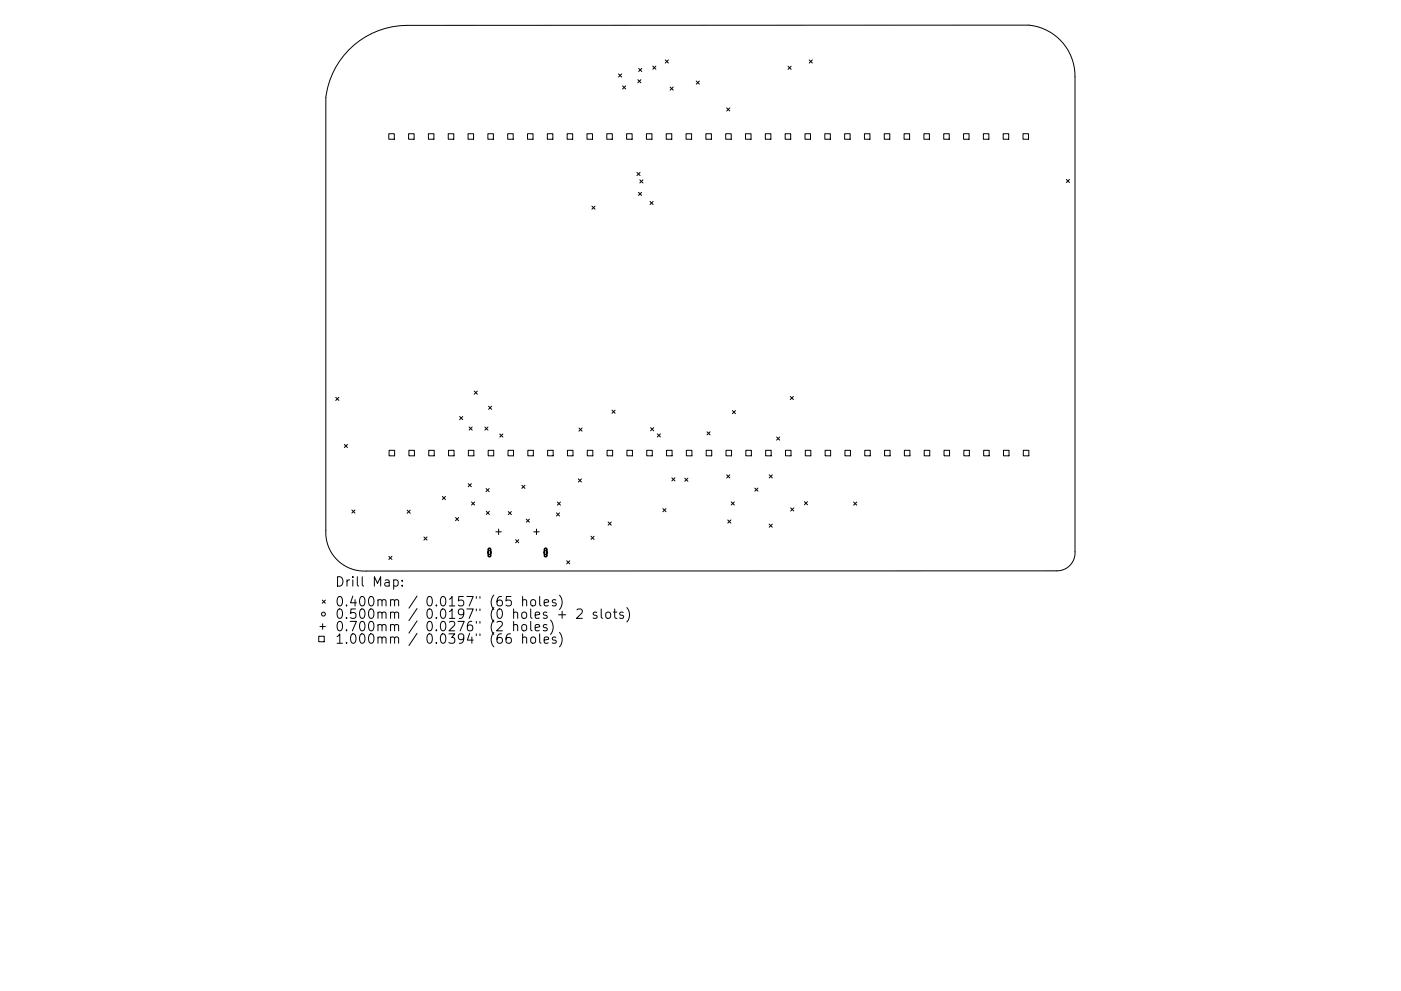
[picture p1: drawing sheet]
<svg xmlns="http://www.w3.org/2000/svg" width="297mm" height="210mm" viewBox="0 0 297 210" stroke-linecap="round" stroke-linejoin="round" font-family="sans-serif">
<defs><g id="words">
<g font-size="2.8">
<text x="71" y="124.5">Drill Map:</text>
<text x="71" y="128.7">0.400mm / 0.0157&quot; (65 holes)</text>
<text x="71" y="131.3">0.500mm / 0.0197&quot; (0 holes + 2 slots)</text>
<text x="71" y="133.9">0.700mm / 0.0276&quot; (2 holes)</text>
<text x="71" y="136.6">1.000mm / 0.0394&quot; (66 holes)</text>
</g>
</g></defs>
<g fill="none" stroke="#000" stroke-width=".21">
<path d="M73.9 10.6a17.4 17.4 0 0 1 12.3-5.2l131.9-.1a10.8 10.8 0 0 1 9.8 10.9v100.8a3.8 3.8 0 0 1-3.8 4.1l-146.4 .1a8.2 8.2 0 0 1-8.6-8.6v-91.9a17.4 17.4 0 0 1 4.8-10.1zM131.1 15.7l.7 .6M131.8 15.7l-.7 .6M132 18.2l.7 .7M132.7 18.2l-.7 .7M135.2 16.9l.7 .7M135.4 14.5l.7 .7M135.9 16.9l-.7 .7M136.1 14.5l-.7 .7M138.4 14l.7 .7M139.1 14l-.7 .7M141 12.7l.7 .7"/>
<path d="M141.7 12.7l-.7 .7M142.1 18.5l.6 .6M142.7 18.5l-.6 .6M147.6 17.2l.7 .7M148.3 17.2l-.7 .7M167.1 14.1l.6 .6M167.7 14.1l-.6 .6M171.6 12.7l.6 .7M172.2 12.7l-.6 .7M82.4 28.4h1.2v1.1h-1.2zM86.6 28.4h1.2v1.1h-1.2zM90.8 28.4h1.2v1.1h-1.2z"/>
<path d="M95 28.4h1.2v1.1h-1.2zM99.2 28.4h1.2v1.1h-1.2zM103.4 28.4h1.2v1.1h-1.2zM107.6 28.4h1.2v1.1h-1.2zM111.8 28.4h1.2v1.1h-1.2zM116 28.4h1.2v1.1h-1.2zM120.2 28.4h1.2v1.1h-1.2zM124.4 28.4h1.2v1.1h-1.2zM128.7 28.4h1.1v1.1h-1.1zM132.9 28.4h1.1v1.1h-1.1zM135 36.6l.7 .6M135.7 38.2l.6 .6"/>
<path d="M135.7 36.6l-.7 .6M136.3 38.2l-.6 .6M137.1 28.4h1.1v1.1h-1.1zM141.3 28.4h1.1v1.1h-1.1zM145.5 28.4h1.1v1.1h-1.1zM149.7 28.4h1.1v1.1h-1.1zM153.9 28.4h1.1v1.1h-1.1zM154.1 22.9l.6 .6M154.7 22.9l-.6 .6M158.1 28.4h1.1v1.1h-1.1zM162.3 28.4h1.1v1.1h-1.1zM166.5 28.4h1.1v1.1h-1.1z"/>
<path d="M170.7 28.4h1.1v1.1h-1.1zM174.9 28.4h1.1v1.1h-1.1zM179.1 28.4h1.1v1.1h-1.1zM183.3 28.4h1.1v1.1h-1.1zM187.5 28.4h1.2v1.1h-1.2zM191.7 28.4h1.2v1.1h-1.2zM195.9 28.4h1.2v1.1h-1.2zM200.1 28.4h1.2v1.1h-1.2zM204.3 28.4h1.2v1.1h-1.2zM208.5 28.4h1.2v1.1h-1.2zM212.7 28.4h1.2v1.1h-1.2zM216.9 28.4h1.2v1.1h-1.2z"/>
<path d="M226.1 38.1l.6 .6M226.7 38.1l-.6 .6M125.5 43.7l.7 .7M126.2 43.7l-.7 .7M135.4 40.8l.6 .7M136 40.8l-.6 .7M137.8 42.7l.7 .7M138.5 42.7l-.7 .7M71.2 84.3l.6 .7M71.8 84.3l-.6 .7M73 94.3l.7 .7M73.7 94.3l-.7 .7"/>
<path d="M82.5 95.5h1.2v1.2h-1.2zM86.7 95.5h1.2v1.2h-1.2zM90.9 95.5h1.2v1.2h-1.2zM95.1 95.5h1.2v1.2h-1.2zM97.4 88.4l.7 .6M98.1 88.4l-.7 .6M99.3 95.5h1.2v1.2h-1.2zM99.5 90.6l.6 .6M100.1 90.6l-.6 .6M100.5 83l.7 .6M101.2 83l-.7 .6M102.8 90.6l.7 .7"/>
<path d="M103.5 90.6l-.7 .7M103.5 95.5h1.2v1.2h-1.2zM103.6 86.2l.6 .6M104.2 86.2l-.6 .6M106 92.1l.6 .6M106.6 92.1l-.6 .6M107.7 95.5h1.2v1.2h-1.2zM111.9 95.5h1.2v1.2h-1.2zM116.1 95.5h1.2v1.2h-1.2zM120.3 95.5h1.2v1.2h-1.2zM122.8 90.8l.6 .7M123.4 90.8l-.6 .7"/>
<path d="M124.5 95.5h1.2v1.2h-1.2zM128.7 95.5h1.2v1.2h-1.2zM129.7 87l.7 .7M130.4 87l-.7 .7M132.9 95.5h1.2v1.2h-1.2zM137.1 95.5h1.2v1.2h-1.2zM137.9 90.7l.7 .7M138.6 90.7l-.7 .7M139.4 92.1l.6 .6M140 92.1l-.6 .6M141.3 95.5h1.2v1.2h-1.2zM145.5 95.5h1.2v1.2h-1.2z"/>
<path d="M149.7 95.5h1.2v1.2h-1.2zM149.9 91.6l.7 .7M150.6 91.6l-.7 .7M153.9 95.5h1.2v1.2h-1.2zM155.3 87.1l.6 .7M155.9 87.1l-.6 .7M158.1 95.5h1.2v1.2h-1.2zM162.3 95.5h1.2v1.2h-1.2zM164.7 92.7l.6 .7M165.3 92.7l-.6 .7M166.5 95.5h1.2v1.2h-1.2zM167.6 84.1l.6 .7"/>
<path d="M168.2 84.1l-.6 .7M170.7 95.5h1.2v1.2h-1.2zM174.9 95.5h1.2v1.2h-1.2zM179.1 95.5h1.2v1.2h-1.2zM183.3 95.5h1.2v1.2h-1.2zM187.5 95.5h1.2v1.2h-1.2zM191.7 95.5h1.2v1.2h-1.2zM196 95.5h1.1v1.2h-1.1zM200.2 95.5h1.1v1.2h-1.1zM204.4 95.5h1.1v1.2h-1.1zM208.6 95.5h1.1v1.2h-1.1zM212.8 95.5h1.1v1.2h-1.1z"/>
<path d="M217 95.5h1.1v1.2h-1.1zM74.6 108.2l.7 .7M75.3 108.2l-.7 .7M82.4 118l.7 .7M83.1 118l-.7 .7M86.3 108.2l.7 .7M87 108.2l-.7 .7M89.9 113.9l.6 .7M90.5 113.9l-.6 .7M93.8 105.3l.6 .7M94.4 105.3l-.6 .7M96.6 109.8l.6 .7"/>
<path d="M97.2 109.8l-.6 .7M99.3 102.6l.6 .7M99.9 102.6l-.6 .7M100 106.5l.6 .7M100.6 106.5l-.6 .7M103 103.7l.7 .6M103.1 108.5l.7 .6M103.7 103.7l-.7 .6M103.8 108.5l-.7 .6M105.1 112.8h1.2M105.7 112.3v1.1M107.8 108.5l.6 .7"/>
<path d="M108.4 108.5l-.6 .7M109.3 114.5l.7 .7M110 114.5l-.7 .7M110.6 103l.7 .6M111.3 103l-.7 .6M111.6 110.1l.6 .7M112.2 110.1l-.6 .7M113.2 112.8h1.1M113.7 112.3v1.1M118 108.8l.6 .7M118.2 106.5l.6 .7M118.6 108.8l-.6 .7"/>
<path d="M118.8 106.5l-.6 .7M120.1 119l.7 .6M120.8 119l-.7 .6M122.6 101.6l.7 .7M123.3 101.6l-.7 .7M125.3 113.8l.7 .6M126 113.8l-.7 .6M128.9 110.8l.7 .6M129.6 110.8l-.7 .6M140.5 107.9l.7 .7M141.2 107.9l-.7 .7M142.4 101.4l.7 .6"/>
<path d="M143.1 101.4l-.7 .6M145.2 101.5l.6 .6M145.8 101.5l-.6 .6M154.1 100.7l.6 .7M154.3 110.3l.7 .7M154.7 100.7l-.6 .7M155 110.3l-.7 .7M155 106.5l.7 .6M155.7 106.5l-.7 .6M160 103.6l.7 .6M160.7 103.6l-.7 .6M163.1 111.2l.6 .7"/>
<path d="M163.1 100.7l.6 .7M163.7 111.2l-.6 .7M163.7 100.7l-.6 .7M167.6 107.8l.7 .6M168.3 107.8l-.7 .6M170.5 106.4l.7 .7M171.2 106.4l-.7 .7M181 106.5l.6 .7M181.6 106.5l-.6 .7M67.6 135h1.1v1.2h-1.1zM67.8 132.9h1.2M68.3 127.3l.7 .7"/>
<path d="M68.4 132.4v1.1M69 127.3l-.7 .7M83.5 123.1l.5-.1 .4 .4v.6l-.2 .3h-.7M85.3 124.2v.2M85.3 123.1v.2M108.2 134.5a.79 .79 0 0 0-.9 .8v.8l.2 .3 .5 .1 .3-.2 .1-.7-.2-.3-.5-.1-.4 .4M108.3 126.6h-.9l-.1 .9 .3-.2 .6 .1 .2 .3-.1 .7-.3 .2h-.4l-.3-.2M108.9 132.7a.5 .5 0 0 1 .9 .1v1M108.9 131.8v2M110.7 132.7a.54 .54 0 0 1 .5-.2 .54 .54 0 0 1 .5 .4v.6a.54 .54 0 0 1-.6 .4 .54 .54 0 0 1-.5-.4zM110.8 127.4l.3-.2 .5 .1 .1 1.3M110.8 135.3a.5 .5 0 0 1 .9 .1v1.1"/>
<path d="M110.8 126.6v2M110.8 134.5v2M112.5 131.8v1.8l.3 .2M112.6 127.4l.3-.2a.54 .54 0 0 1 .7 .4v.6a.54 .54 0 0 1-.6 .4 .54 .54 0 0 1-.5-.4zM112.6 135.3a.54 .54 0 0 1 .5-.2 .54 .54 0 0 1 .5 .4v.6a.54 .54 0 0 1-.6 .4 .54 .54 0 0 1-.5-.4zM113.5 133.2l.9-.2-.1-.4-.5-.1-.3 .3 .1 .9h.7M114.4 126.6v1.7l.3 .3M114.4 134.5v1.7l.3 .3M115.4 127.9l.9-.2-.1-.4-.5-.1-.3 .3 .1 1h.7M115.4 135.8l.9-.2-.1-.4-.5-.1-.3 .3 .1 1h.7M115.9 132.6l-.4-.1-.3 .3 .1 .3 .6 .2v.4h-.7M116.7 131.6a2.29 2.29 0 0 1 0 3"/>
<path d="M117.9 127.3l-.5-.1-.3 .3 .1 .3 .7 .2v.5h-.8M117.9 135.2l-.5-.1-.3 .3 .1 .3 .7 .2v.5h-.8M118.4 130.4h1.5M118.6 126.3a2.29 2.29 0 0 1 0 3M118.6 134.2a2.29 2.29 0 0 1 0 3M119.2 129.7v1.5M122.3 129.4l.3-.2 .7 .1a.54 .54 0 0 1 .1 .8l-1.2 1.1h1.3M126.5 130l-.5-.1-.2 .2 .1 .3 .6 .2v.5h-.7M127.5 129.2v1.7l.3 .3M128.5 130.1a.54 .54 0 0 1 .6-.2 .54 .54 0 0 1 .4 .3v.6a.54 .54 0 0 1-.6 .4 .54 .54 0 0 1-.5-.4zM130 129.9h.8M130.3 129.2v1.7l.1 .2 .4 .1"/>
<path d="M132.1 130l-.4-.1-.3 .2 .1 .3 .6 .2v.5h-.7M132.9 128.9a2.29 2.29 0 0 1 0 3.1"/>
<circle cx="103.8" cy="117.2" r=".41"/>
<circle cx="115.7" cy="117.2" r=".41"/>
<circle cx="68.6" cy="130.3" r=".41"/>
</g>
<path d="M103.6 116.4l.3-.1 .1 .2v1.4l-.2 .2-.3-.2zM115.5 116.4l.3-.1 .1 .2v1.4l-.2 .2-.3-.2z" fill="none" stroke="#000" stroke-width=".33"/>
<use href="#words"/>
</svg>
